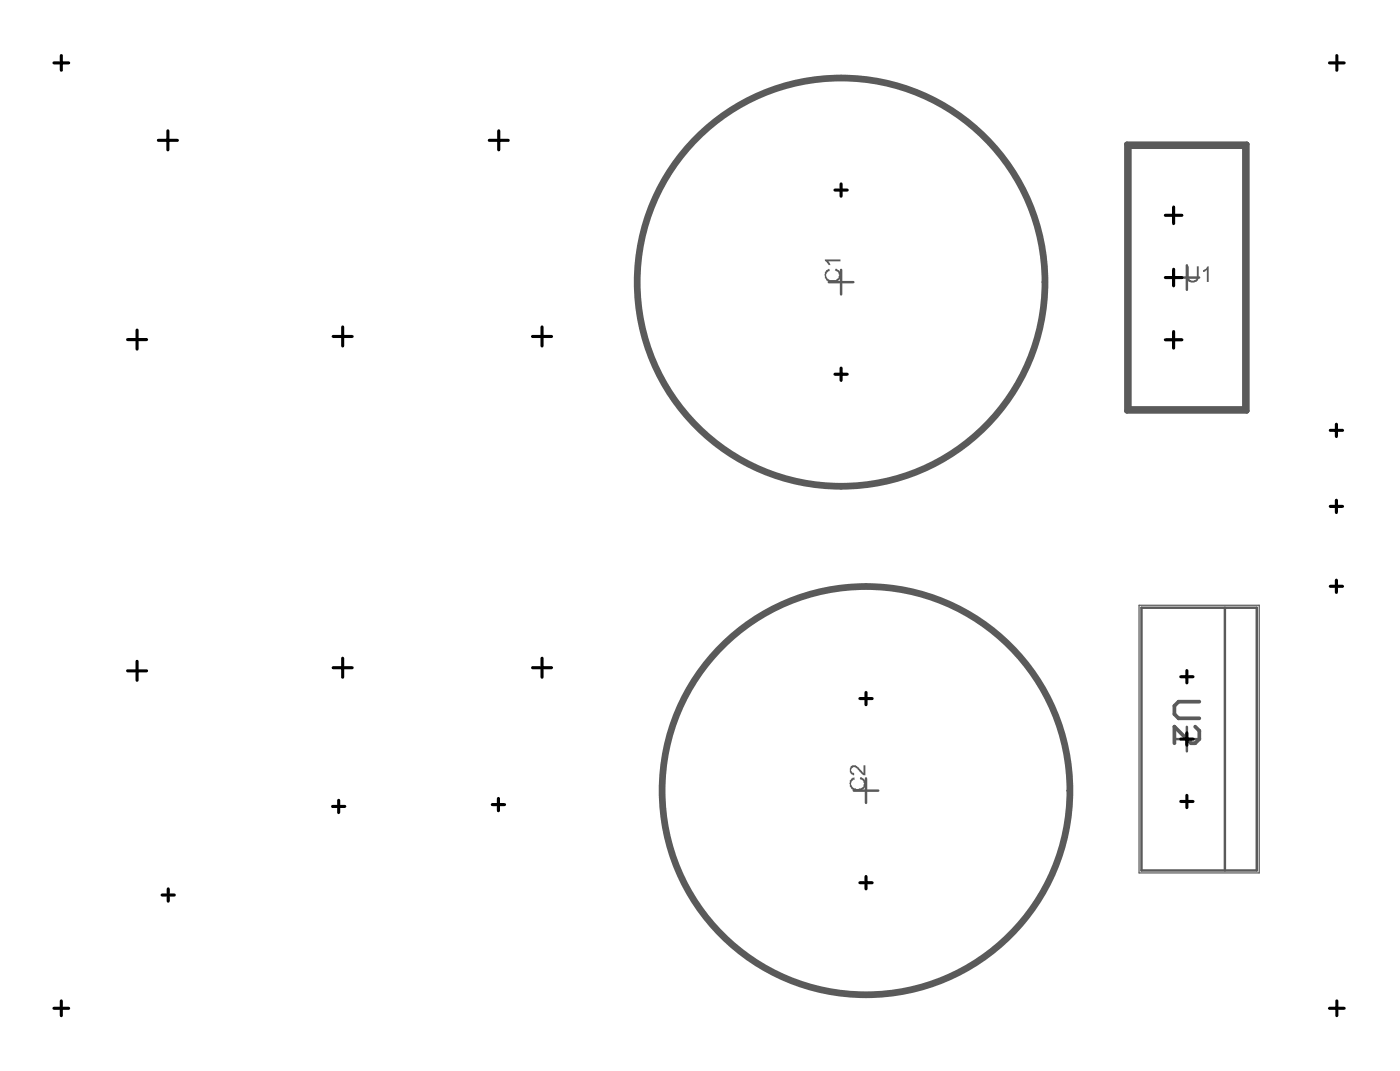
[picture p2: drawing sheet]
<svg xmlns="http://www.w3.org/2000/svg" width="190mm" height="145mm" viewBox="0 0 190 145" stroke-linecap="round" stroke-linejoin="round" font-family="sans-serif">
<path d="M112.6 38.3h3.3M114.2 36.6v3.4M159.5 37.7h3.4M161.2 36v3.3M155 82.5h15.7v35.6h-15.7zM161.2 98.6v3.4M166.4 82.5v35.6M116 107.3h3.3M117.6 105.6v3.4M159.5 100.3h3.4" fill="none" stroke="#5a5a5a" stroke-width=".33"/>
<g fill="none" stroke="#5a5a5a" stroke-width=".67">
<path d="M153 19.6h16.4v36.2h-16.4zM153.4 19.9h15.6v35.5h-15.6z"/>
<circle cx="114.2" cy="38.3" r="27.8"/>
<circle cx="117.6" cy="107.3" r="27.8"/>
</g>
<path d="M154.7 82.1h16.3v36.4h-16.3z" fill="none" stroke="#5a5a5a" stroke-width=".17"/>
<g fill="none" stroke="#5a5a5a" stroke-width=".5">
<circle cx="114.2" cy="38.3" r="27.5"/>
<circle cx="117.6" cy="107.3" r="27.5"/>
</g>
<g fill="#5a5a5a">
<path d="M115.8 105.6l.2-.1 .1 .3a.6 .6 0 0 0-.5 .7 .6 .6 0 0 0 .7 .5v.1l.5-.1a.44 .44 0 0 0 .5-.4l.1-.2-.1-.2a.6 .6 0 0 0-.5-.5l.1-.2a.74 .74 0 0 1 .6 .8h.1l-.1 .1a.7 .7 0 0 1-.6 .8v.1a1.18 1.18 0 0 1-1.5-.6l-.1-.4 .1-.4z"/>
<path d="M115.5 104a.75 .75 0 0 1 1.2 .3l.6 .6v-1h.2v1.3l-.4-.1-.7-.7a.45 .45 0 0 0-.5-.3 .45 .45 0 0 0-.3 .5h.1l.1 .3 .2 .1v.2a.68 .68 0 0 1-.6-.4 .68 .68 0 0 1 .1-.7z"/>
<path d="M161.2 36.1h.3v1.3a.55 .55 0 0 0 .2 .6 .55 .55 0 0 0 .7-.1h.1l.1-.2v-1.6h.2v1.3a.8 .8 0 0 1-1 .9 .78 .78 0 0 1-.6-.9z"/>
<path d="M163.4 36.7l.4-.2 .2-.4h.2v2.2h-.3v-1.6l-.3 .2h-.2z"/>
<path d="M112.2 36.7l.4-.2 .1 .2-.1 .1a.3 .3 0 0 0-.3 .4h-.1a.8 .8 0 0 0 1.1 .8h.1a.64 .64 0 0 0 .5-.9l-.2-.3-.3-.1 .1-.2a.94 .94 0 0 1 .5 1.5l-.1 .1a1.36 1.36 0 0 1-1.7-.1l-.1-.2h-.1v-.5v-.4h.1z"/>
<path d="M112 35.2h2.2v.3h-1.7l.3 .4v.1h-.3l-.2-.4-.3-.2z"/>
</g>
<path d="M162.3 98.6l.6 .6v1.1l-.6 .6h-.5l-2.3-2.3v2.3M162.9 95.2h-2.8l-.6 .6v1.1l.6 .6h2.8" fill="none" stroke="#5a5a5a" stroke-width=".51"/>
<g fill="none" stroke="#000" stroke-width=".42">
<path d="M7.3 8.5h2M8.3 7.5v2M21.5 19h2.6M22.8 17.8v2.5M66.5 19h2.5M67.7 17.8v2.5M180.6 8.5h2M181.6 7.5v2M113.4 25.8h1.7M114.2 25v1.6M158.3 37.7h2.2M158.3 29.2h2.2"/>
<path d="M159.4 28.1v2.2M159.4 36.5v2.3M17.3 46.1h2.6M18.6 44.8v2.6M45.2 45.7h2.6M46.5 44.4v2.6M72.3 45.7h2.6M73.6 44.4v2.6M113.4 50.8h1.7M114.2 50v1.6M158.3 46.1h2.2M159.4 45v2.2"/>
<path d="M180.7 58.4h1.6M181.5 57.6v1.6M180.7 79.6h1.6M180.7 68.7h1.6M181.5 67.9v1.7M181.5 78.7v1.7M17.3 91h2.6M18.6 89.7v2.6M45.2 90.6h2.6M46.5 89.3v2.6M72.3 90.6h2.6M73.6 89.3v2.6"/>
<path d="M116.8 94.8h1.7M117.6 94v1.6M160.4 91.8h1.6M161.2 91v1.7M161.2 99.5v1.6M45.2 109.4h1.6M46 108.6v1.7M66.9 109.2h1.6M67.7 108.4v1.6M116.8 119.8h1.7M117.6 119v1.6M160.4 100.3h1.6"/>
<path d="M160.4 108.8h1.6M161.2 107.9v1.7M7.3 136.8h2M8.3 135.8v2M22 121.5h1.7M22.8 120.6v1.7M180.6 136.8h2M181.6 135.8v2"/>
</g>
</svg>
